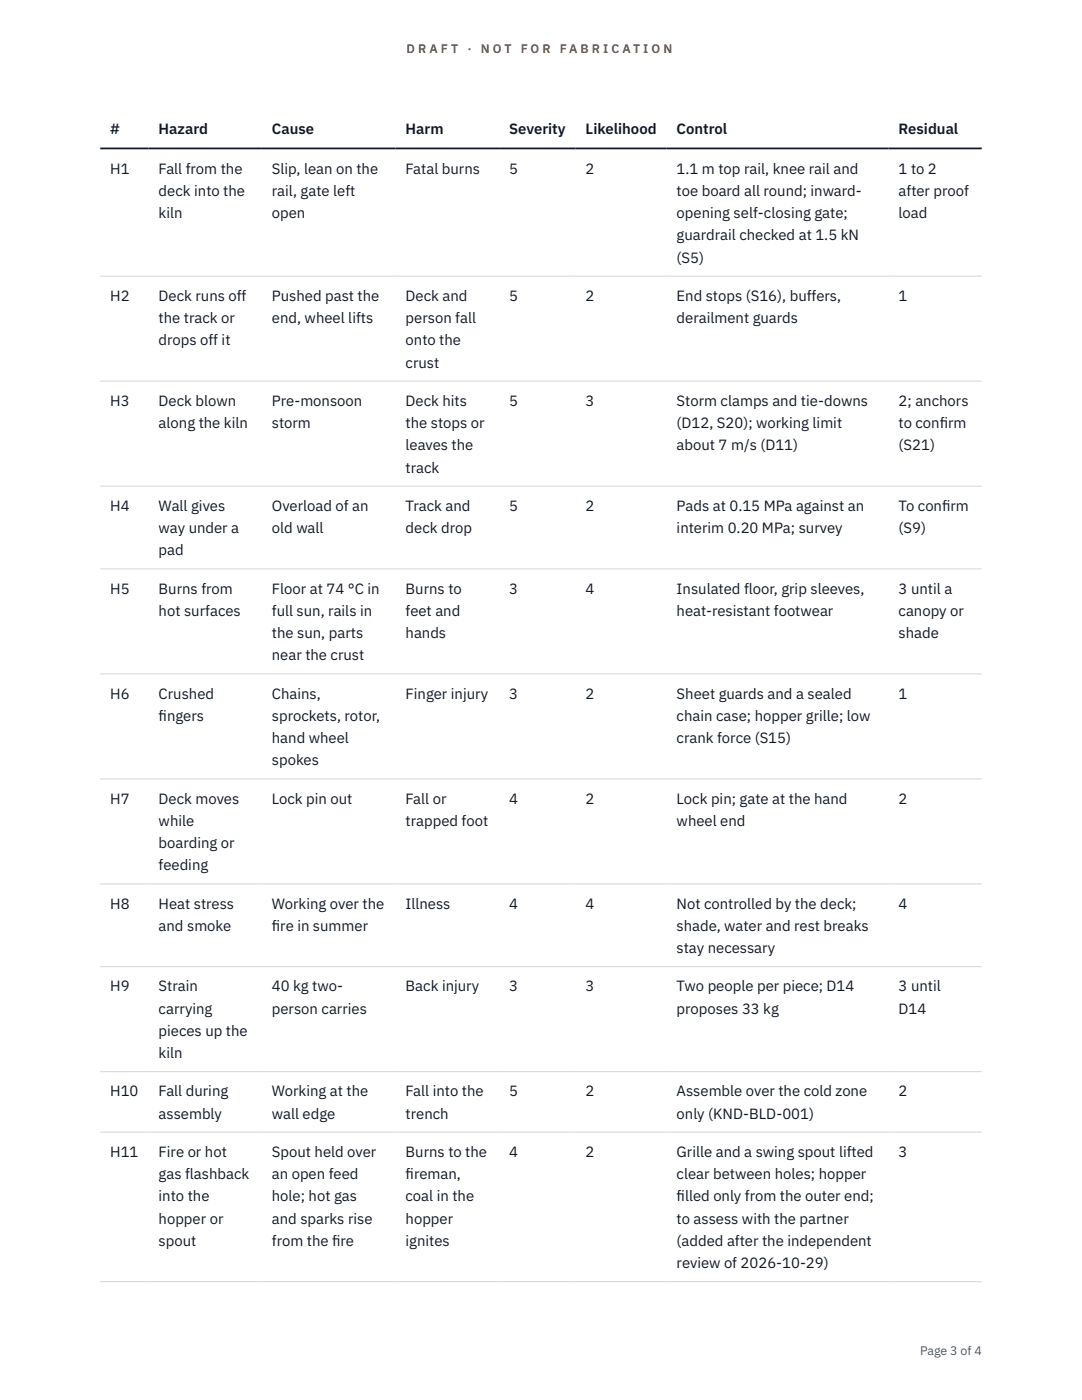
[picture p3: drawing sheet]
<svg xmlns="http://www.w3.org/2000/svg" width="216mm" height="279mm" viewBox="0 0 216 279" stroke-linecap="round" stroke-linejoin="round" font-family="sans-serif">
<defs><g id="words">
<g font-size="3" fill="#111827">
<text x="22" y="26.8">#</text>
<text x="31.7" y="26.8">Hazard</text>
<text x="54.2" y="26.8">Cause</text>
<text x="80.9" y="26.8">Harm</text>
<text x="101.6" y="26.8">Severity</text>
<text x="116.9" y="26.8">Likelihood</text>
<text x="135" y="26.8">Control</text>
<text x="179.3" y="26.8">Residual</text>
<text x="22" y="34.6">H1</text>
<text x="31.7" y="34.6">Fall from the</text>
<text x="54.2" y="34.6">Slip, lean on the</text>
<text x="80.9" y="34.6">Fatal burns</text>
<text x="101.6" y="34.6">5</text>
<text x="116.9" y="34.6">2</text>
<text x="135" y="34.6">1.1 m top rail, knee rail and</text>
<text x="179.3" y="34.6">1 to 2</text>
<text x="31.7" y="39.1">deck into the</text>
<text x="54.2" y="39.1">rail, gate left</text>
<text x="135" y="39.1">toe board all round; inward-</text>
<text x="179.3" y="39.1">after proof</text>
<text x="31.7" y="43.5">kiln</text>
<text x="54.2" y="43.5">open</text>
<text x="135" y="43.5">opening self-closing gate;</text>
<text x="135" y="48">guardrail checked at 1.5 kN</text>
<text x="179.3" y="43.5">load</text>
<text x="135" y="52.4">(S5)</text>
<text x="22" y="60">H2</text>
<text x="31.7" y="60">Deck runs off</text>
<text x="31.7" y="64.5">the track or</text>
<text x="54.2" y="60">Pushed past the</text>
<text x="54.2" y="64.5">end, wheel lifts</text>
<text x="80.9" y="60">Deck and</text>
<text x="80.9" y="64.5">person fall</text>
<text x="101.6" y="60">5</text>
<text x="116.9" y="60">2</text>
<text x="135" y="60">End stops (S16), buffers,</text>
<text x="135" y="64.5">derailment guards</text>
<text x="179.3" y="60">1</text>
<text x="31.7" y="68.9">drops off it</text>
<text x="80.9" y="68.9">onto the</text>
<text x="80.9" y="73.4">crust</text>
<text x="22" y="81">H3</text>
<text x="31.7" y="81">Deck blown</text>
<text x="54.2" y="81">Pre-monsoon</text>
<text x="80.9" y="81">Deck hits</text>
<text x="101.6" y="81">5</text>
<text x="116.9" y="81">3</text>
<text x="135" y="81">Storm clamps and tie-downs</text>
<text x="179.3" y="81">2; anchors</text>
<text x="31.7" y="85.4">along the kiln</text>
<text x="54.2" y="85.4">storm</text>
<text x="80.9" y="85.4">the stops or</text>
<text x="80.9" y="89.9">leaves the</text>
<text x="135" y="85.4">(D12, S20); working limit</text>
<text x="135" y="89.9">about 7 m/s (D11)</text>
<text x="179.3" y="85.4">to conf</text>
<text x="179.3" y="89.9">(S21)</text>
<text x="187.5" y="85.4">irm</text>
<text x="80.9" y="94.3">track</text>
<text x="22" y="101.9">H4</text>
<text x="31.7" y="101.9">Wall gives</text>
<text x="54.2" y="101.9">Overload of an</text>
<text x="80.9" y="101.9">Track and</text>
<text x="101.6" y="101.9">5</text>
<text x="116.9" y="101.9">2</text>
<text x="135" y="101.9">Pads at 0.15 MPa against an</text>
<text x="179.3" y="101.9">To conf</text>
<text x="188" y="101.9">irm</text>
<text x="31.7" y="106.4">way under a</text>
<text x="54.2" y="106.4">old wall</text>
<text x="80.9" y="106.4">deck drop</text>
<text x="135" y="106.4">interim 0.20 MPa; survey</text>
<text x="179.3" y="106.4">(S9)</text>
<text x="31.7" y="110.8">pad</text>
<text x="22" y="118.5">H5</text>
<text x="31.7" y="118.5">Burns from</text>
<text x="54.2" y="118.5">Floor at 74 °C in</text>
<text x="80.9" y="118.5">Burns to</text>
<text x="101.6" y="118.5">3</text>
<text x="116.9" y="118.5">4</text>
<text x="135" y="118.5">Insulated floor, grip sleeves,</text>
<text x="179.3" y="118.5">3 until a</text>
<text x="31.7" y="122.9">hot surfaces</text>
<text x="54.2" y="122.9">full sun, rails in</text>
<text x="80.9" y="122.9">feet and</text>
<text x="135" y="122.9">heat-resistant footwear</text>
<text x="179.3" y="122.9">canopy or</text>
<text x="54.2" y="127.3">the sun, parts</text>
<text x="54.2" y="131.8">near the crust</text>
<text x="80.9" y="127.3">hands</text>
<text x="179.3" y="127.3">shade</text>
<text x="22" y="139.4">H6</text>
<text x="31.7" y="139.4">Crushed</text>
<text x="31.7" y="143.9">f</text>
<text x="31.7" y="143.9">ingers</text>
<text x="54.2" y="139.4">Chains,</text>
<text x="54.2" y="143.9">sprockets, rotor,</text>
<text x="80.9" y="139.4">Finger injury</text>
<text x="101.6" y="139.4">3</text>
<text x="116.9" y="139.4">2</text>
<text x="135" y="139.4">Sheet guards and a sealed</text>
<text x="135" y="143.9">chain case; hopper grille; low</text>
<text x="179.3" y="139.4">1</text>
<text x="54.2" y="148.3">hand wheel</text>
<text x="135" y="148.3">crank force (S15)</text>
<text x="54.2" y="152.7">spokes</text>
<text x="22" y="160.4">H7</text>
<text x="31.7" y="160.4">Deck moves</text>
<text x="54.2" y="160.4">Lock pin out</text>
<text x="80.9" y="160.4">Fall or</text>
<text x="101.6" y="160.4">4</text>
<text x="116.9" y="160.4">2</text>
<text x="135" y="160.4">Lock pin; gate at the hand</text>
<text x="179.3" y="160.4">2</text>
<text x="31.7" y="164.8">while</text>
<text x="80.9" y="164.8">trapped foot</text>
<text x="135" y="164.8">wheel end</text>
<text x="31.7" y="169.3">boarding or</text>
<text x="31.7" y="173.7">feeding</text>
<text x="22" y="181.3">H8</text>
<text x="31.7" y="181.3">Heat stress</text>
<text x="31.7" y="185.8">and smoke</text>
<text x="54.2" y="181.3">Working over the</text>
<text x="54.2" y="185.8">f</text>
<text x="54.2" y="185.8">ire in summer</text>
<text x="80.9" y="181.3">Illness</text>
<text x="101.6" y="181.3">4</text>
<text x="116.9" y="181.3">4</text>
<text x="135" y="181.3">Not controlled by the deck;</text>
<text x="135" y="185.8">shade, water and rest breaks</text>
<text x="179.3" y="181.3">4</text>
<text x="135" y="190.2">stay necessary</text>
<text x="22" y="197.8">H9</text>
<text x="31.7" y="197.8">Strain</text>
<text x="54.2" y="197.8">40 kg two-</text>
<text x="80.9" y="197.8">Back injury</text>
<text x="101.6" y="197.8">3</text>
<text x="116.9" y="197.8">3</text>
<text x="135" y="197.8">Two people per piece; D14</text>
<text x="179.3" y="197.8">3 until</text>
<text x="31.7" y="202.3">carrying</text>
<text x="54.2" y="202.3">person carries</text>
<text x="135" y="202.3">proposes 33 kg</text>
<text x="179.3" y="202.3">D14</text>
<text x="31.7" y="206.7">pieces up the</text>
<text x="31.7" y="211.2">kiln</text>
<text x="22" y="218.8">H10</text>
<text x="31.7" y="218.8">Fall during</text>
<text x="54.2" y="218.8">Working at the</text>
<text x="80.9" y="218.8">Fall into the</text>
<text x="101.6" y="218.8">5</text>
<text x="116.9" y="218.8">2</text>
<text x="135" y="218.8">Assemble over the cold zone</text>
<text x="179.3" y="218.8">2</text>
<text x="31.7" y="223.2">assembly</text>
<text x="54.2" y="223.2">wall edge</text>
<text x="80.9" y="223.2">trench</text>
<text x="135" y="223.2">only (KND-BLD-001)</text>
<text x="22" y="230.9">H11</text>
<text x="31.7" y="230.9">Fire or hot</text>
<text x="54.2" y="230.9">Spout held over</text>
<text x="80.9" y="230.9">Burns to the</text>
<text x="101.6" y="230.9">4</text>
<text x="116.9" y="230.9">2</text>
<text x="135" y="230.9">Grille and a swing spout lifted</text>
<text x="179.3" y="230.9">3</text>
<text x="31.7" y="235.3">gas flashback</text>
<text x="31.7" y="239.8">into the</text>
<text x="54.2" y="235.3">an open feed</text>
<text x="54.2" y="239.8">hole; hot gas</text>
<text x="80.9" y="235.3">f</text>
<text x="80.9" y="235.3">ireman,</text>
<text x="80.9" y="239.8">coal in the</text>
<text x="135" y="235.3">clear between holes; hopper</text>
<text x="135" y="239.8">f</text>
<text x="135" y="239.8">illed only from the outer end;</text>
<text x="31.7" y="244.2">hopper or</text>
<text x="54.2" y="244.2">and sparks rise</text>
<text x="80.9" y="244.2">hopper</text>
<text x="135" y="244.2">to assess with the partner</text>
<text x="31.7" y="248.6">spout</text>
<text x="54.2" y="248.6">from the f</text>
<text x="66.3" y="248.6">ire</text>
<text x="80.9" y="248.6">ignites</text>
<text x="135" y="248.6">(added after the independent</text>
<text x="135" y="253.1">review of 2026-10-29)</text>
</g>
<g font-size="2.5" fill="#b45309">
<text x="81.1" y="10.5">D R A F T</text>
<text x="93.3" y="10.5">·</text>
<text x="95.9" y="10.5">N O T</text>
<text x="103.9" y="10.5">F O R</text>
<text x="111.7" y="10.5">F A B R I C A T I O N</text>
</g>
<text font-size="2.5" fill="#4b5563" x="183.6" y="270.3">Page 3 of 4</text>
</g></defs>
<path d="M20 55.1h175.9M20 76.1h175.9M20 97h175.9M20 113.5h175.9M20 134.5h175.9M20 155.4h175.9M20 176.4h175.9M20 192.9h175.9M20 213.9h175.9M20 225.9h175.9M20 255.8h175.9" fill="none" stroke="#d1d5db" stroke-width=".2"/>
<path d="M20 29.6h175.9" fill="none" stroke="#111827" stroke-width=".35"/>
<use href="#words"/>
</svg>
